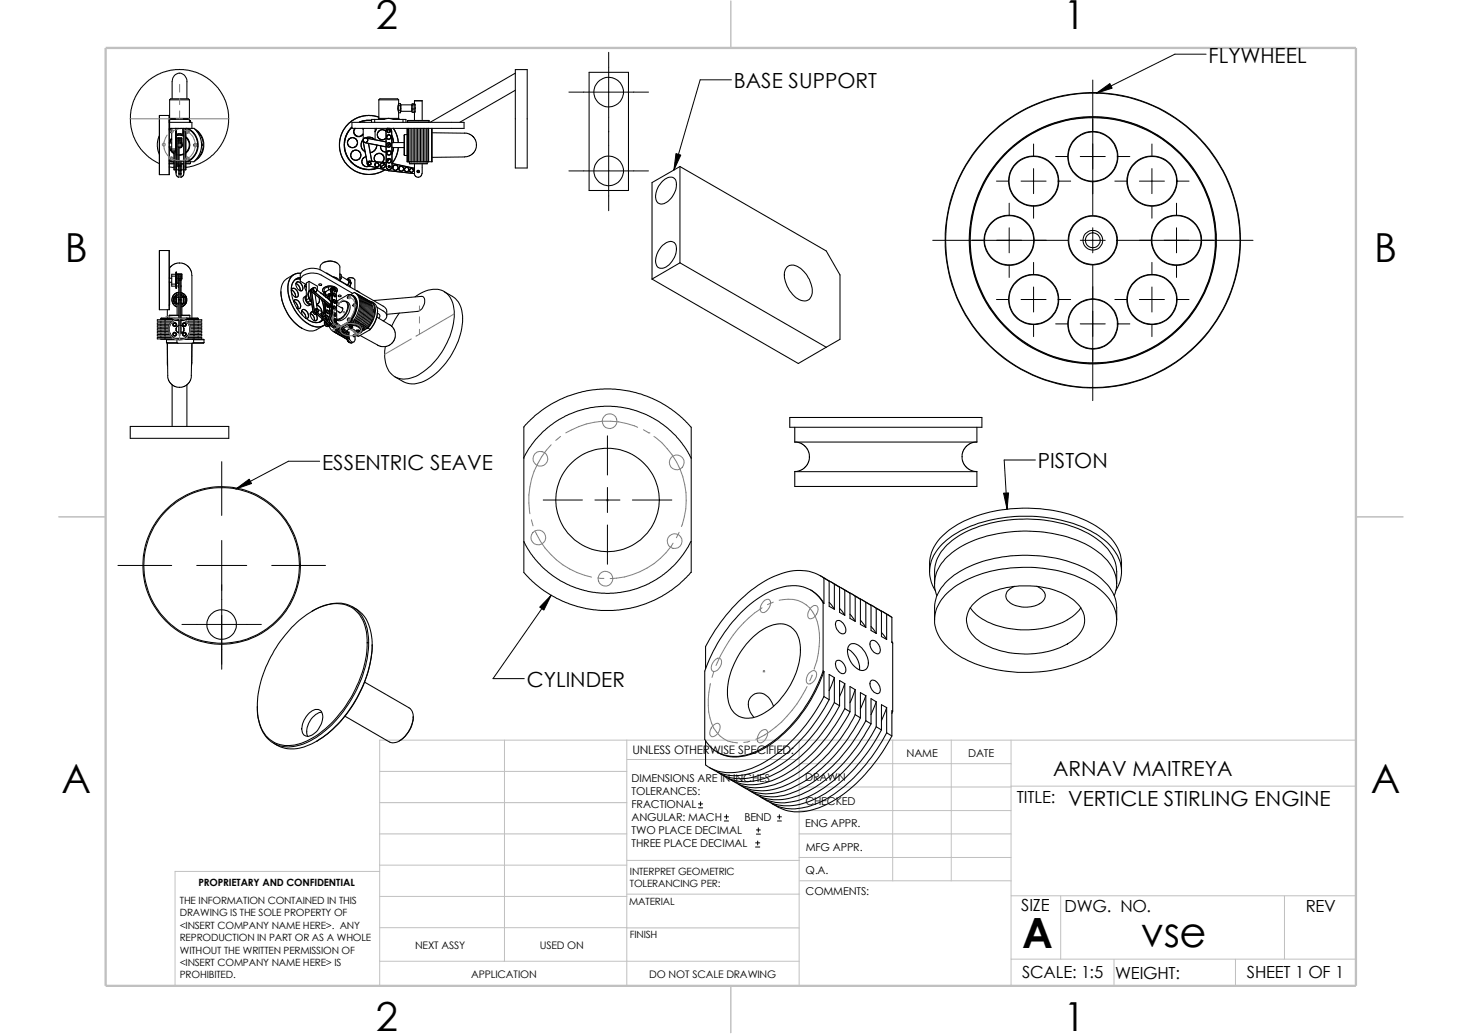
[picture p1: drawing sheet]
<svg xmlns="http://www.w3.org/2000/svg" width="297mm" height="210mm" viewBox="0 0 297 210" stroke-linecap="round" stroke-linejoin="round" font-family="sans-serif">
<defs><g id="words">
<g font-size="8.5">
<text x="207.6" y="192.5">A</text>
<text x="231.8" y="192.4">vse</text>
</g>
<g font-size="8.1">
<text x="76.4" y="5.9">2</text>
<text x="216.1" y="5.9">1</text>
<text x="13.2" y="53.2">B</text>
<text x="279.2" y="53.2">B</text>
<text x="12.5" y="161.1">A</text>
<text x="278.5" y="161.1">A</text>
<text x="76.4" y="209.4">2</text>
<text x="216.1" y="209.4">1</text>
</g>
<g font-size="4.2">
<text x="149.1" y="17.9">BASE SUPPORT</text>
<text x="245.5" y="12.7">FLYWHEEL</text>
<text x="65.4" y="95.4">ESSENTRIC SEAVE</text>
<text x="210.9" y="95.1">PISTON</text>
<text x="107" y="139.6">CYLINDER</text>
<text x="214" y="157.6">ARNAV MAITREYA</text>
<text x="217" y="163.8">VERTICLE STIRLING ENGINE</text>
</g>
<g font-size="3.4">
<text x="206.6" y="163.1">TITLE:</text>
<text x="207.5" y="185.1">SIZE</text>
<text x="216.3" y="185.2">DWG. NO.</text>
<text x="265.3" y="185.3">REV</text>
<text x="207.6" y="198.7">SCALE: 1:5</text>
<text x="226.5" y="198.8">WEIGHT:</text>
<text x="253.3" y="198.7">SHEET 1 OF 1</text>
</g>
<text font-size="2.4" x="128.5" y="153.2">UNLESS OTHERWISE SPECIFIED:</text>
<g font-size="2.2">
<text x="184.2" y="153.7">NAME</text>
<text x="196.7" y="153.8">DATE</text>
<text x="128.3" y="158.8">DIMENSIONS ARE IN INCHES</text>
<text x="128.3" y="161.5">TOLERANCES:</text>
<text x="163.6" y="158.5">DRAWN</text>
<text x="128.3" y="164.2">FRACTIONAL</text>
<text x="128.3" y="166.8">ANGULAR: MACH</text>
<text x="151.2" y="166.8">BEND</text>
<text x="163.6" y="163.4">CHECKED</text>
<text x="128.3" y="172.1">THREE PLACE DECIMAL</text>
<text x="128.3" y="169.5">TWO PLACE DECIMAL</text>
<text x="163.6" y="168">ENG APPR.</text>
<text x="163.7" y="172.8">MFG APPR.</text>
<text x="163.7" y="177.5">Q.A.</text>
<text x="163.7" y="181.7">COMMENTS:</text>
</g>
<g font-size="2.1">
<text x="84.3" y="192.8">NEXT ASSY</text>
<text x="109.6" y="192.7">USED ON</text>
<text x="95.7" y="198.6">APPLICATION</text>
<text x="131.9" y="198.7">DO NOT SCALE DRAWING</text>
</g>
<g font-size="2">
<text x="128" y="177.6">INTERPRET GEOMETRIC</text>
<text x="36.5" y="183.6">THE INFORMATION CONTAINED IN THIS</text>
<text x="40.3" y="180">PROPRIETARY AND CONFIDENTIAL</text>
<text x="127.8" y="183.7">MATERIAL</text>
<text x="128" y="180.2">TOLERANCING PER:</text>
<text x="36.5" y="186.1">DRAWING IS THE SOLE PROPERTY OF</text>
<text x="36.5" y="188.6">&lt;INSERT COMPANY NAME HERE&gt;. ANY</text>
<text x="36.5" y="191.1">REPRODUCTION IN PART OR AS A WHOLE</text>
<text x="127.9" y="190.5">FINISH</text>
<text x="36.5" y="193.7">WITHOUT THE WRITTEN PERMISSION OF</text>
<text x="36.5" y="196.2">&lt;INSERT COMPANY NAME HERE&gt; IS</text>
<text x="36.5" y="198.7">PROHIBITED.</text>
</g>
</g></defs>
<g fill="none" stroke="#c0c0c0" stroke-width=".2">
<path d="M77.1 156.7h50.2M102.5 150.3v44.9M127.3 150.3v49.9M127.3 154.3h35M162.3 150.3v49.9M162.3 159.9h43.1M162.3 155.1h43.1M181.4 150.3v28.6M193.3 150.3v28.6M205.4 150.3v49.9M205.4 159.7h70.1M275.5 150.3h-198.4v49.9"/>
<path d="M77.1 175.7h50.2M77.1 169.4h50.2M77.1 163h50.2M77.1 177h-41.5v23.2M127.3 174.8h35.1M162.3 164.6h43.1M162.3 169.4h43.1M162.3 174.2h43.1M162.4 178.9h43M77.1 195.2h85.2M77.1 182.1h50.2M77.1 188.4h50.2"/>
<path d="M127.3 188.5h35M127.3 181.6h35.1M205.4 194.8h70.1M205.4 181.9h70.1M215.5 181.9v12.9M226.3 194.8v5.4M251 194.8v5.4M260.9 181.9v12.9"/>
</g>
<path d="M148.5 .2v9.5M11.9 105h9.6M275.5 105h9.5M148.5 200.2v9.6" fill="none" stroke="#c0c0c0" stroke-width=".21"/>
<path d="M21.5 9.7h254v190.5h-254z" fill="none" stroke="#c0c0c0" stroke-width=".47"/>
<g fill="none" stroke="#000" stroke-width=".21">
<path d="M104.7 14.1h2.4v20h-2.4zM104.7 14.9l-17.3 9.9M104.7 18.3l-11.3 6.5M119.7 14.7h8v24h-8zM32.4 23.5v11.9M32.4 35.4v.1M32.4 35.5h2M32.4 23.5h2M32.4 23.5v12M32.4 27.6l-.4 1.4v1.2l.3 1.1M34.4 23.5v11.9M34.4 24.5h.1"/>
<path d="M34.4 24.8h.1M34.4 33.1h.8M34.4 32.5l.6 .4M34.4 32.6l.4 .3M34.4 24.8h4.6v1.3M34.4 33.9l.9 .2M34.4 35.4v.1M34.4 26.1h.1M34.4 29h.5M34.4 32.9h.9M34.4 23.5v12M34.4 33.3h.9"/>
<path d="M34.5 24.3h4M34.5 20.3h4M34.5 26.1h4.5M34.5 24v.3M34.5 20.3l.2-.2h3.6l.2 .2M34.5 20.3v3.7M34.5 24.3v1.8M34.5 24h4M34.5 29.8l.2 .7 .6 .6M34.8 26.1l-.4 .2M34.8 28.1l-.4 .9M34.9 28.3l-.4 .7"/>
<path d="M34.9 29.8h-.5l.3 .8 .6 .6M34.9 26.1l-.5 .3M34.9 26.4l-.3 .2a.28 .28 0 0 0 0 .3 .28 .28 0 0 0 .3 .1M34.9 26.1v4.5h.8M34.9 30.3h.8M35 20.1v-3.5a1.52 1.52 0 0 1 1.5-1.7 1.52 1.52 0 0 1 1.5 1.7v3.5M35.2 33.1l.1 .1M35.2 32.9v.2M35.3 30.6l.1 3.9M35.4 30.6v3.9M35.4 34.5h.3M35.7 26.1v8.4"/>
<path d="M35.7 28.7h.1M35.7 26.1v.5M35.7 26.1h.1M35.8 26.1v1.1h1.4M35.8 34.7v.4M35.8 26.1v1.8M35.8 27.9v3.2M35.8 27.5l1.1-.2 .4 .2M35.8 27.6l.9-.1 .6 .2M35.8 35.1l.1 .6 .4 .3M35.8 34.8v.2M35.8 31.1v3.4"/>
<path d="M35.8 31.5h.1M35.8 34.5v.2M35.8 26.9h.1M35.8 26.3h.1M35.8 33.3h.1M35.8 34.1h.1M35.8 33.7h.1M35.8 34.5h-.1M35.8 31.1h.1M35.8 27.9h.1M35.8 31.3l.1 .1M35.8 32.9h.1"/>
<path d="M35.8 26.1v1.1M35.9 33.3v1.2zM35.9 30.4v.7M35.9 27.9v2.5M35.9 28.8h.1M35.9 28.2h.1M35.9 34.5h.4M35.9 33.3l.1 .4M35.9 29.2v.6M36 33.3v.4M36 33.7h.3M36.1 26.1h.7"/>
<path d="M36.2 26.1h.1M36.3 33.7v.8M36.3 28v5.7M36.4 29v-1v5.3M36.4 33.3v.4M36.4 33.7v1.6h.4M36.4 34.5h-.1M36.4 33.7h-.1M36.4 33.7h.4M36.4 34.7h.4M36.4 35.3v.7M36.7 33.3l.1 1.2"/>
<path d="M36.7 32.7v1M36.7 32.7h-.3v1M36.7 29v1h-.3M36.7 33.7v1.6M36.7 33.3h.6M36.7 34.5h.1M36.7 29h.2M36.7 32.9h.6M36.7 28v1zM36.7 29l.3 .3-.2 .6M36.8 34.5h.5M36.9 29l.2 .3-.1 .5-.3 .2h-.3"/>
<path d="M36.9 28v1M36.9 28h-.9l-.1 5.3M37.2 26.9h.1M37.2 26.3h.1M37.2 26.1v1.1zM37.3 34.5h.1M37.3 34.1h.1M37.3 33.7h.1M37.3 34.5v-1.2v1.2M37.3 35.1v.5l-.6 .4 .1-.7M37.3 34.7v.4M37.3 34.8v.2"/>
<path d="M37.3 34.5l.1-8.4v8.4M37.3 31.4l-1 .1M37.3 34.5v.2M37.3 31.2l-.9 .3M37.4 34.5h.3M37.7 26.1v8.4M37.8 26.1l-.1 8.4M37.8 33.1h.9M37.8 27.9l.4 .5 .2 .7-.1 1.1-.5 .8M37.8 27.8l.4 .5 .4 1-.2 .9-.6 .9M37.8 26.1h.1M37.9 26l.9 .6 .6 .5 .5 .9 .2 .9v1.3l-.4 1-.9 1.1-.9 .6"/>
<path d="M38.2 26.1l.8 .5 .7 .8 .4 1 .2 .7-.1 1-.3 1.1-.9 1.1-.8 .6M38.5 24v.3M38.5 24.5h.2M38.5 24.8h.2M38.5 20.3v3.7M38.5 24.3v.5M38.7 33.1l-.1 .2h-.8M38.7 24.8h-.1M38.7 24.5v.3M38.7 32.9v.2M39 26.1l.4-.1 .5 .5 .7 1.3 .3 1.2v1.2l-.6 1.5-.9 1.2h-1.6M39.6 26.2l1.2 1.1 .6 1.7v.9l-.3 1.1-.6 .9-.9 .8"/>
<path d="M39.9 26.5l.7 .7 .3 .6 .4 1.6-.3 1.5-.5 .8-.6 .7M41 29.2l.1 .3-.2 .2M46.4 24.1v1.6l-.4 1.4-.6 1.5-1.2 1.9-1.5 1.5-1.7 1-1.8 .7-1.4 .3M46.5 24.1l-.4-2.6-.8-2.1-.9-1.5-1.3-1.3-1.9-1.3-2.2-.9-2.6-.3-1.5 .1-1.6 .4-2.4 1.2-1 .8-1.3 1.3-1.1 1.8-.9 2.6-.1 2.7 .5 2.3 1.2 2.4 .7 .9 1.4 1.4 2 1.2M71 28.2l-.4 .6 .2 .8 .7 .4 .8-.2 .3-.7-.2-.8-.6-.4-.5 .1-.3 .2M71 28.2l.8-.2 .6 .3 .2 .9-.3 .6-.9 .2-.6-.4-.2-.8 .4-.6M71.5 25.8l-1.1 1.4-.5 1.6 .1 1.8 .6 1.4 1.2 1.4 1.6 .8 1.6 .3 1.8-.3M71.5 24.8h22.8v1.3h-22.8zM71.5 25.9l-1 1.2-.5 1.6 .1 1.9 .7 1.6 1.1 1.2 1.4 .8 2 .2 1.4-.3M71.6 30.7l-.4 .7 .3 .8 .6 .4 .8-.3 .4-.6-.2-.8-.7-.4h-.4l-.3 .2M72.1 26l-.3 .5v.5l.5 .6 .8 .2 .7-.5M72.2 26.1l-.3 .4v.5l.4 .6 .8 .1 .6-.5"/>
<path d="M73.6 26.1l.2 .1-.1-.1M73.7 30.4l.5 .4-.5-.4M73.7 28.4l-.3 .7v.8l.3 .5M73.7 32.1l.2-.1-.4 .6v.5l.2 .4 .6 .3 .7-.1-.6 .2-.7-.4-.2-.8zM73.7 28.6l.9 4.7M73.7 28.4l-.3 .8v.7l.3 .5M73.8 28.7l.8 4.5M73.8 26.1v2.2M73.9 32l.4-.2-.4 .2M74.2 29l4.2 .8M74.3 29l4.1 .8M74.3 28l1.1-.1 .7 .5-.9-.5-.9 .1"/>
<path d="M74.3 28l4.1 .8M74.5 28.1l3.9 .7M74.7 28.4l-.1 .3-.3 .3-.3-.1-.3-.3 .1-.4 .4-.2 .3 .1 .2 .3M74.8 29.1l.7 3.7-.6-3.7M75 33.7h.1M75 33.7l4 1M75.1 32.7l-.4 .2-.1 .2v.3l.4 .3M75.1 32.8l3.3 .3M75.1 32.8l3.3 .2M75.1 32.8h-.3l-.2 .4 .1 .3 .3 .2M75.4 33.4h-.1M75.5 24.5l-1-.1-1.5 .4"/>
<path d="M75.5 24.5h-1l-1.4 .3M75.5 32.5l.1 .3M75.5 24.4l-1.4 .1-1.1 .3M75.5 32.6v.1M76.1 24.3h-.6v.5M76.1 24.3v.5M76.1 33.4l.1 .3 .3 .2 .3-.1 .2-.2-.1-.4-.2-.2-.4 .1-.1 .3M76.2 26.1v2.3M76.2 31.5l-.2 .4v.5l.3 .5-.3-.7 .2-.6 .3-.2zM76.4 31.4l.3-.2 .5-.1 .7 .4 .2 .8-.4 .7M76.4 26.1l-.2 .7zM76.5 31.4l.8-.2 .5 .3 .2 .9-.4 .5"/>
<path d="M76.5 29.5l-.3 .9-.4 .4-.6 .2 .6-.2 .4-.4 .4-.9M76.6 33.1h.3M76.6 33.1h.2M77 20.3h4M77 24h2M77 20.3l.2-.2h3.6l.2 .2M77 20.3v3.7M77 24l-.2 .3M77 23.7l-2.1-.3-1.3 .2-1.2 .4-1 .6-1.1 1-.6 .9-.5 1.1-.2 1.2v1.2l.2 1.1 .5 1.2 .4 .7 1 1.1 .9 .6 1.1 .5 1.2 .2h1.2l1.4-.3 1.3-.6-1.8 .8-1.7 .1-2.1-.4-1.6-1-.8-.9-.5-.8-.6-1.6-.1-2 .4-1.6 1-1.6 1.1-1 .9-.5 1.1-.4 1.3-.1h1.1l1.1 .3M77 26.6l-.2 .2-.2 .5 .3 .8 .7 .3 .8-.3M77 26.5l.7-.2 .7 .4M77 26.6l.3-.2 .5-.1 .6 .3"/>
<path d="M77.1 26.6l-.4 .5 .1 .9 .6 .4h.5l.5-.3M77.2 33.5l.1 .5 .3 .2 .5-.2 .2-.3-.1-.3-.3-.3-.6 .2v.6l.4 .3 .4-.2 .2-.4-.3-.5h-.5l-.3 .5M77.3 33.9l.8-.6zM77.3 29.6l.2 .8 .5 .5h.4M77.4 29.6l-.1 .5 .2 .4 .5 .3 .4 .1M78.2 33.3l-.9 .6M78.4 26.6v7.3M78.4 26.6l.2-.4 .4-.2 .4 .2 .1 .4M78.4 26.6l.1 7.5 .2 .3 .4 .1 .4-.2 .2-.4-.2-7.3M78.6 26.1h.1M78.7 27.6l-.1 .2M78.7 27.6l-.1 .3"/>
<path d="M78.8 26l-.4 .3v.3M78.8 29.1v.7M79 34.7h.1M79 34.7l5.2 .6M79 30.6l-.3 .3 .3-.3M79 24l-.9 .3h-2M79 24l.9 .3h2M79 24h2M79 26.2l-.2 .1a.33 .33 0 0 0-.1 .5 .33 .33 0 0 0 .5 0 .33 .33 0 0 0-.2-.5M79 27.3l-.3 .1-.2 .4 .1 .3 .4 .2 .4-.2v-.5l-.4-.2 .3 .2 .1 .2-.2 .4h-.5l-.2-.4 .2-.3 .3-.1M79 29l.3 .2 .1 .3-.2 .3-.2 .1-.4-.2-.1-.3 .2-.3 .3-.1M79.1 29.2l.2 .5"/>
<path d="M79.1 29h-.4l-.2 .3 .1 .4 .3 .2 .3-.1 .3-.3-.1-.3-.3-.2M79.1 32.2l-.5 .2v.5l.4 .2 .4-.2 .1-.4-.3-.3-.1 .1 .3 .1 .1 .2-.2 .4-.3 .1-.4-.2 .1-.6 .3-.1-.3 .6M79.1 33.6a.22 .22 0 0 0-.3 .3 .22 .22 0 0 0 .3 .1 .22 .22 0 0 0 .1-.3h-.1M79.1 30.6h-.4l-.2 .4 .1 .3 .4 .2h.3l.2-.4-.1-.3-.3-.2M79.1 29.2l.2 .4M79.1 32.3l-.4 .6M79.1 32.3l-.4 .5M79.2 26.1l.2 .1 .1 .4M79.3 26.1h.1M79.4 29.5a.27 .27 0 0 0-.4-.2 .27 .27 0 0 0 0 .5 .27 .27 0 0 0 .4-.3M79.5 27.6l.4 1.4M79.6 27.5l.4 1.5-.4-1.5"/>
<path d="M79.6 29.9l2.5 .1M79.6 31.3l.4-1.3-.4 1.3M79.6 33.1l.9-1.3 .4-1.8-.3 1.5-.9 1.7 4.5 1-4.5-1M79.8 34v.4l.4 .2 .4-.1 .3-.3-.1-.5-.4-.2-.4 .1-.2 .4 .3-.4h.5l.3 .4-.2 .5h-.6l-.3-.2v-.3M79.9 26l.7 1.3 .3 1.7M79.9 30l-.3 1.2M79.9 26.1l.6 1 .4 1.8M80.9 21.3h.1M81 24l.2 .3M81 20.3v3.7M81 22.4h.4M81 21.5h.4"/>
<path d="M81 21h.4v1.9h-.4M81 21.2h.1M81 21.2a1.84 1.84 0 0 0 0 1.5v-.1M81 34.2l.2-.3 .4-.1 .3 .2 .1 .4-.2 .3-.4 .1-.3-.3v-.3M81.4 21.4h.1M81.4 22.5h.1M81.4 21.3h2.3v1.3h-2.3zM81.9 24.3h.6v.5M81.9 24.3v.5M82.1 29h-2.5M82.1 34.4l.1 .3 .3 .2 .4-.1 .2-.3-.1-.3-.3-.2h-.4l-.1 .4 .1-.3 .5-.1 .3 .4-.2 .4h-.5l-.2-.4M82.2 27.3v4.3"/>
<path d="M82.2 27.3h.5M82.2 31.6h.5M82.7 26.1v6.8h1.2M82.8 24.5h4.4M82.8 24.8h.1M82.8 24.5v.3M82.8 24.8h4.4M82.8 26.1v6.8M82.9 26.1v6.8M83 26.1v6.8M83.2 33.1h3.6M83.2 32.9v.4h3.6v-.4"/>
<path d="M83.2 34.5v.3l.3 .2h.3l.2-.3-.1-.3-.2-.2h-.3l-.2 .4 .2 .4h.4l.2-.3-.2-.5h-.4l-.2 .4M83.3 26.1v6.8M83.7 26.1v6.8M83.7 21.4h.1M83.7 22.5h.1M83.7 21.3h.4M83.7 21.1h.4v1.7h-.4zM83.7 22.1h.4M83.9 26.1v6.8M83.9 32.9h.3M84.1 21.3h.2M84.1 22.6h.2"/>
<path d="M84.2 20.5v.7h.1l-.1 3.3M84.2 20.5h1.6M84.2 34h.1M84.2 33.3v2M84.2 35.3l.3 .6 .5 .1 .5-.2 .2-.5M84.2 26.1v6.8M84.2 32.9h.3M84.3 21.8v.3M84.5 26.1v6.8M84.5 32.9h.3M84.8 32.9h.3M84.8 26.1v6.8"/>
<path d="M85.1 35a.24 .24 0 0 0-.1-.4 .24 .24 0 0 0-.3 .3 .24 .24 0 0 0 .3 .2M85.1 32.9h.3M85.1 26.1v6.8M85.4 26.1v6.8M85.4 32.9h.3M85.7 32.9h.3M85.7 26.1v6.8M85.8 34h.1M85.8 20.5v4M85.8 33.3v2M86 26.1v6.8M86.3 26.1v6.8"/>
<path d="M86.6 26.1v6.8M87 26.1v6.8M87.1 26.1v6.8M87.2 24.8h-.1M87.2 24.5v.3M87.7 26.1v6.8M87.8 27l6.6 .1M87.8 26.1v6.8h-1.8M94.4 27l1.4 .4 .8 1 .2 .6v.9l-.4 .9-.5 .5-.5 .4-1 .2-6.6 .1M134.5 37a1.82 1.82 0 0 1 2.6-.6 3.9 3.9 0 0 1-1.7 4.7 1.33 1.33 0 0 1-1.6 .2 1.33 1.33 0 0 1-.6-1.5 4.8 4.8 0 0 1 1.3-2.8zM138.1 33.8l-5.6 3.3v19.6M138.1 33.8v19.6"/>
<path d="M138.1 33.8l29.8 17.2 2.7 4.8v13.1l-2.7 1.6M32.4 50.9v12M32.4 50.9h2M34.4 50.9v12M34.4 57.3h.5M34.4 56.5h.5M34.5 56.5v-2.1l1.1-.8 .8-.2 1 .2 .7 .4 .6 .7 .3 1.2v8.7M34.5 57.3l-.1 4.7M34.9 57.7h.8M34.9 56.1h.8M34.9 55.7h.8v2.4h-.8zM35.8 55.3v3.2"/>
<path d="M35.8 55.3l-.1 3.2h.2M35.8 55.3h.1M35.9 55.3v3.2zM35.9 56.5h.1M35.9 55.9h.1M35.9 55.3h.1M35.9 55.7h.1M36 55.7l-.1 1.8h.5M36 55.7h.9M36 55.7h-.1M36.4 59.9l-.5 .1-.3 .3M36.4 56.1v-.4v.9"/>
<path d="M36.4 56.6v.4M36.4 56.9v10.5h.4M36.4 56.6v.3M36.4 59.4l-.8 .2-.5 .5-.2 .7 .3 1 .7 .5M36.4 59.7l-.6 .2-.4 .4M36.4 57.8a.29 .29 0 0 0-.2 .3 .29 .29 0 0 0 .1 .3M36.4 56.6h.4M36.4 56.9h.4M36.4 55.7l-.1 1.8M36.7 59.7l.6 .3 .2 .3M36.7 59.4l.8 .5 .4 .7-.1 1-.8 .7M36.7 59.9l.6 .6"/>
<path d="M36.7 56.2v-.5v11.7M36.7 58v.3M36.7 56.7h.2M36.9 55.7v1M57.1 59.3h.1M57.1 59.3a9.5 9.5 0 0 0 4.2 7.4M59.2 59.1a.53 .53 0 0 1 .5-.6 .53 .53 0 0 1 .5 .5 .76 .76 0 0 1 .4 .7 .76 .76 0 0 1-.5 .7l-.2-.1M59.2 58.9a1.44 1.44 0 0 1 .8 1.5M59.3 56.1l.9-.5a2.75 2.75 0 0 0-1.7 3.1 9.2 9.2 0 0 0 5 7.5 2.69 2.69 0 0 0 2.5-.2 3.1 3.1 0 0 1-3.8-.4 9.1 9.1 0 0 1-3.6-8.2zM59.4 59l.5 .6 .2 .6M59.4 58.6a1.15 1.15 0 0 1 1 1.7 1.17 1.17 0 0 1-1-1.7zM59.7 55.8l-1.4 .8a3.4 3.4 0 0 0-1.1 3.9 8.7 8.7 0 0 0 5.2 6.6h1.5l1.8-.9"/>
<path d="M60.1 57.6a1.39 1.39 0 0 1 .9 1.5M60.1 57.7a.47 .47 0 0 1 .4-.5 .47 .47 0 0 1 .5 .3 .94 .94 0 0 1 .2 1.6l-.4-.1M60.2 56.7l-.2 .1M60.2 56.7l-.3 .1M60.2 57.4a.66 .66 0 0 1 .7-.1 .66 .66 0 0 1 .4 .5 .79 .79 0 0 1-.1 1.3 1.34 1.34 0 0 1-1-1.7zM60.3 57.7l.4 .3 .3 .9M60.5 56.5a2.45 2.45 0 0 0-1.3 2.9 7.5 7.5 0 0 0 4.6 6.1l1.2-.1 .7-.5M60.5 56.5l.5-.1zM60.5 56.5a2.35 2.35 0 0 0-1.3 2.4M61 56.6l-.8 .1M61 56.7h-.8M61 56.9v-1a2.04 2.04 0 0 1 2.2-1.4l1.1 .1 1 .3 12.6 7.3 .6 .7 .1 1.3"/>
<path d="M61.1 55.5l-.9 .1M61.1 55.5l-1 .1M61.9 58.1l.3 .2zM61.9 58l.3 .3-.1-.2M62.1 57.7a.96 .96 0 0 0 .1 1.4M62.1 57.7l-.2 .5M62.2 57.8l-1.2-.7a1.75 1.75 0 0 1 1.9-1.6h1.4l1 .4 6.4 3.7M62.6 59.7l.2 1M62.8 57.1l1.7 1v.9M62.8 57.1v2M62.8 57.1l-.6 .4v3.4M62.9 59a1.18 1.18 0 0 0-.1 1.7"/>
<path d="M63 59v.1M63 59.1l.6 4.2M63.2 58.9l.2 .4 3.6 2.9M63.2 58.9l.7 4.3 .3 .4M63.2 58.8v.1M63.6 58.5l-.1 .2 .3 .6 3.5 2.8M63.6 58.5a.54 .54 0 0 0 .1 .6 .54 .54 0 0 0 .6 .2M63.6 58.5l-.5 .3-.1 .3M63.8 58.4l-.2 .1M63.8 58.4a.47 .47 0 0 1 .5 .3 .47 .47 0 0 1-.1 .5 .53 .53 0 0 1-.4-.8zM63.9 59.3l3.4 2.7M64 58.5l-.1-.1a.49 .49 0 0 0-.2 .6 .49 .49 0 0 0 .6 .3v-.3"/>
<path d="M64 59.8l.4 2.9M64.3 58.8l3 2.4M64.8 57.7a.28 .28 0 0 1 .3-.1 .28 .28 0 0 1 .2 .4h-.5zM65 54.8a1.51 1.51 0 0 1 1.8-1.7 1.9 1.9 0 0 1 2.2 1.1v2.8l.3-.4M65.1 59.4l.7 .5M65.2 59.5v.1M65.3 59.6h.1M65.6 53.4a2.81 2.81 0 0 1 2.9 0M66.1 59.5l.2 .4 .3 .3M66.1 59.4v.9M66.2 59.2l-.1 .2v.8M66.2 59.2l-.3 .3-.1 .6"/>
<path d="M66.3 59.2a.69 .69 0 0 0 .5 1l.5-.2M66.3 55.5h.1M66.4 55.5l1.4 .8 .7 .2M66.4 55.5v.1M66.6 59.8l.5 .3M66.7 59.8l.1 .1M66.7 58.3v.6M67.1 58.7l.2-.1-.2 .3 .2 .5-.2-.3zM67.2 59.7h-.4l-.1 .1 .2 .2 .3-.1M67.2 59.7l-.4 .1 .2 .2 .3-.1M67.2 59.7l.1 .1M67.2 58.6l-.9 .6"/>
<path d="M67.2 59.9h.1M67.3 59.7l-.3-.1-.4 .2 .1 .2 .4 .1M67.3 58.8h.1M67.3 59.9l-.2 .2M67.3 58.8v6M67.3 58.3v.3M67.5 58.7v5.9a.56 .56 0 0 0 .3 .6 .56 .56 0 0 0 .6 0v-.1M67.5 58.7a.37 .37 0 0 1 .4-.3 .37 .37 0 0 1 .3 .4l.2 6.3M67.5 58.7l.1 5.9a.5 .5 0 0 0 .2 .6 .5 .5 0 0 0 .6 0v-.1M67.6 58.4l-.3 .4M67.6 59.7a.35 .35 0 0 1 .5 .1 .35 .35 0 0 1-.1 .5l-.1-.1M67.6 59.7l.4 .5"/>
<path d="M67.7 59.7l.3 .5M67.7 58.8v-.1a.27 .27 0 0 1 .4 .1 .27 .27 0 0 1-.2 .4M67.7 56.2l.8 .3M67.7 59.7l-.1 .1M67.7 59.7h.1M67.7 58.7a.31 .31 0 0 1 .3 .1 .31 .31 0 0 1 0 .4l.1-.1M67.7 59.6a.39 .39 0 0 1 .5 .2 .39 .39 0 0 1-.2 .5l-.3-.4zM67.7 58.4a1.42 1.42 0 0 0-1.9 .5l.2 .4M67.7 58.6a.33 .33 0 0 1 .4 .2 .33 .33 0 0 1-.1 .4l-.3-.2zM67.7 58.7h.2M67.8 58.4h-.2l-.1 .3M67.9 58.4v.1"/>
<path d="M68.3 59.4a.75 .75 0 0 0 .1-.8 .75 .75 0 0 0-.7-.4 1.83 1.83 0 0 0-2.2 .6l.1 .4 .3 .3M69 55.7h.1M69 55.7l.1 .7M69 55.7l.3 .1v.8M69.1 56.4l-.1 .1M69.1 56.4l.2 .2M69.3 56.1l1.4 .8a.65 .65 0 0 1-.2 1l-2-1.4M70.5 56.8a.95 .95 0 0 1 1.6 .1v1.9M70.7 56.6a1.02 1.02 0 0 1 1.1 0M70.7 59.9a1.53 1.53 0 0 1 1.7 1.8 5.6 5.6 0 0 1-1.5 3.7M70.7 59.9l-2.1 1.1-.2 .3M70.7 59.9a1.62 1.62 0 0 1 1.6 2 5.8 5.8 0 0 1-1.6 3.5"/>
<path d="M70.8 56.7l.3 .2 .2 .6M70.8 56.7l-.3 .1M70.8 56.7l.2 .6M71 57.3l.3 .2M71 57.3l-.3 .7M71.1 56.9l.1 .1M71.2 58l-.1 .3M71.2 57.2l.1 .3M71.2 59.9l.8-.5a2.68 2.68 0 0 1 .9 3.3l-.4 1.4-.5 .8M71.3 57.5l-.3 .7M71.6 60a2.14 2.14 0 0 1 .8 2.6l-.4 1.2-1 1.6M72.1 59.5a2.43 2.43 0 0 1 1.1 2.8l-.3 1.4-.7 1.4"/>
<path d="M72.4 59.1l.4 .1M72.5 59.1l.6 .3M72.5 59.7a2.72 2.72 0 0 1 .9 3.2l-.3 .9-.7 1.4M72.6 59.7a2.43 2.43 0 0 1 1.1 2.9l-.4 1.4-.7 1.3M72.8 59.2h.1M72.9 59.9a2.97 2.97 0 0 1 .8 3.7l-.9 1.8M73 60a2.55 2.55 0 0 1 1 3.2l-.3 1-.7 1.4M90.2 59.2l1.7 1a4.9 4.9 0 0 1 2.1 4.6 15.5 15.5 0 0 1-7.9 12.6 4.6 4.6 0 0 1-4.2 .1l-1.7-1M132.5 56.7l29.7 17.1 5.7-3.3M134.5 50a2.02 2.02 0 0 1 2.5-.7 3.2 3.2 0 0 1-.5 3.8 2.3 2.3 0 0 1-2.8 1.2 3.3 3.3 0 0 1 .5-4.1zM138.1 53.4l-5.6 3.3M138.1 53.4l29.8 17.1"/>
<path d="M159.9 54.2a2.21 2.21 0 0 1 3 .5 6 6 0 0 1 2 5.3 1.69 1.69 0 0 1-2.8 .7 5.8 5.8 0 0 1-2.6-5.7zM32.4 62.9h2M32.7 68.8l2.1 .1M32.7 64.8l.1 .1M32.7 64.7v.1M32.7 65.2v.4M32.7 65.9v.3M32.7 66.5v.3M32.7 67.1v.3M32.7 67.6v.3M32.7 68.2v.3M32.7 64.8h2.1"/>
<path d="M32.7 64.7h2.1M33.5 68.5h-1.5v.3h1.5M33.5 67.9h-1.5v.3h1.5M33.5 67.4h-1.5v.2h1.5M33.5 66.8h-1.5v.3h1.5M33.5 66.2h-1.5v.3h1.5M33.5 65.6h-1.5v.3h1.5M33.5 66.8h.8M33.5 65.2h1.3v.3M33.5 68.8l1.3 .1M33.5 64.9v.3M33.5 65.6v.3"/>
<path d="M33.5 66.2v.3M33.5 66.8v.3M33.5 67.4v.2M33.5 67.9v.3M33.5 68.5v.3M33.5 65.6h1.3M33.5 65.9h1M33.5 66.2h.9M33.5 66.5h.8M33.5 67.1h.8M33.5 67.4h.8M33.5 67.6h.9"/>
<path d="M33.5 67.9h1M33.5 68.2h1.3M33.5 64.9h-1.5v.3h1.5M33.8 69.6l.2 .1h2.2M33.8 69v.6M33.8 69.6h2.1M33.8 69h2.1M34 68.9l-.2 .1M34 69.7l.1 7 .4 .9 1 .9 1 .2 .6-.1 .7-.3 .6-.5 .3-.5 .2-1M34 69.8v4.5M34 62.9v1.7M34.4 64.1v.5"/>
<path d="M34.4 64.1h2M34.8 64.9h-2.1M34.8 64.9h1.6M34.8 64.8l.2 .1M34.8 64.7v.1M34.8 64.9h-1.3M34.8 68.3v.2h-1.3M34.8 68.9h4.3M35 78.2v8.4M35 64.6l-2.3 .1M35 64.6l-.2 .1M35 64.6h1.4"/>
<path d="M35.2 65.1l-.6 .5-.4 1 .1 .8 .3 .7 .6 .6h2.5M35.2 65.1h1.2M35.3 61.2v.1M35.3 61.2h.1M35.3 60.6v.6M35.3 60.5v.7M35.3 60.4l.1 1.2M35.4 60.4v1.2M35.4 65.1l-.8 .7-.2 .8v.8l.3 .6 .7 .7M35.4 61.6h.3M35.4 60.4h-.1M35.4 60.3v.1"/>
<path d="M35.5 61.6l.5 .4M35.7 61.6l.3 .2M35.7 60.4h.1M35.7 60.3v.1M35.7 60.4v1.2M35.8 60.4l-.1 1.2M35.8 60.4l.1 .4M35.8 67.1h.1M35.8 66.7h.1M35.8 66.7v.4M35.8 61.2h.1M35.8 60.6h.1"/>
<path d="M35.8 61.2v.3M35.8 61.5h.1M35.8 60.3v.5M35.9 61.2l-.1 .3M35.9 60.4v1.2M35.9 60.4h.4M35.9 61.6h.4M35.9 69v.6M35.9 69.6l.3 .1M36 61.6v2.4M36.2 68.9l-.3 .1M36.2 69.7h2.9"/>
<path d="M36.3 61.6l.1 .2M36.3 60.4v1.2M36.3 60.4h.1M36.4 67.6l-.3-.1-.3-.4v-.6l.4-.4h.2v1.6h.3M36.4 60.3l-1.1 .1M36.4 61.6h-.1M36.4 60.9h.4M36.4 64l-2 .1M36.7 64.1h1.9M36.7 65.1h1.1l.4 .5 .4 .7 .1 .6-.2 .7-.2 .5-.6 .6M36.7 60.3h.5M36.7 61.6h.1"/>
<path d="M36.7 64.9h1.5M36.7 64.6h1.2M36.7 66.1v1.6M36.7 66.1l.5 .2 .2 .4-.1 .6-.6 .4M36.7 64l1.9 .1M36.8 60.4h.5M36.8 61.6h.5M36.8 60.4h-.1M36.8 60.4v1.2M37 61.6v2.4M37.2 60.3v.1M37.2 61.6l-.2 .2"/>
<path d="M37.3 61.2h.1M37.3 60.6h.1M37.3 60.4h.1M37.3 60.8h.1M37.3 60.4v.6M37.3 61v.6M37.3 61.4v.1M37.3 66.7h.1M37.3 67.1h.1M37.3 66.7v.4M37.3 60.4l.1 1.2M37.3 60.4h.5"/>
<path d="M37.4 60.4v1.2M37.4 61.6h.3M37.4 60.4h-.1M37.4 60.3v.1M37.4 61.6l-.4 .4M37.5 65.1l.7 .6 .4 .8-.1 1.1-.4 .6-.6 .5M37.7 60.4v1.2M37.7 60.4h.1M37.7 60.3v.1M37.8 60.4l-.1 1.2M37.9 64.6l.3 .1M37.9 64.6l2.4 .1"/>
<path d="M38 78.2v8.4M38.2 64.7h2.1M38.2 64.8l-.3 .1M38.2 64.7v.1M38.2 64.9h1.2M38.2 68.3v.2h1.2M38.2 64.8h2.1M38.2 64.9h2.1M38.2 65.6h1.2M38.2 68.2h1.2M38.4 65.9h1M38.4 67.9h1"/>
<path d="M38.5 66.2h.9M38.5 67.6h.9M38.6 64.1v.5M38.6 66.5h.8M38.6 67.4h.8M38.7 66.8h.7M38.7 67.1h.7M39 69.8l-.1 4.5M39 69.7l-.1 6.6M39.1 68.9l.2 .1M39.1 68.9l2.3 .1M39.3 69.6h2.1"/>
<path d="M39.3 69h2.1M39.3 69v.6M39.3 69.6l-.2 .1M39.4 68.5h1.6v.3h-1.6M39.4 67.9h1.6v.3h-1.6M39.4 67.4h1.6v.2h-1.6M39.4 66.8h1.6v.3h-1.6M39.4 66.2h1.6v.3h-1.6M39.4 65.6h1.6v.3h-1.6M39.4 64.9h1.6v.3h-1.6M39.4 65.2h-1.2v.3M39.4 68.8l-1.2 .1"/>
<path d="M39.4 64.9v.3M39.4 65.6v.3M39.4 66.2v.3M39.4 66.8v.3M39.4 67.4v.2M39.4 67.9v.3M39.4 68.5v.3M40.3 64.8l-.1 .1M40.3 64.7v.1M40.3 65.2v.4M40.3 65.9v.3M40.3 66.5v.3"/>
<path d="M40.3 67.1v.3M40.3 67.6v.3M40.3 68.2v.3M40.3 68.8v.1M41.4 69.6l-.1 .1h-2.2M41.4 69v.6M59.7 61.2a1.55 1.55 0 0 1 .8 1.5M59.8 60.9h.1l-.3 .4zM59.8 61.3l.6 .6 .1 .6M59.9 60.9a1.24 1.24 0 0 1 1 1.8l-.5-.1M59.9 60.9a1.19 1.19 0 0 1 1 1.8l-.6-.1M61.3 63.2a1.38 1.38 0 0 1 .8 1.4"/>
<path d="M61.4 63.2l.6 .7 .1 .6M61.6 62.9a1.17 1.17 0 0 1 .9 1.7l-.4 .1a.5 .5 0 0 0 .6-.3 .5 .5 0 0 0-.1-.5 1.27 1.27 0 0 0-1-1zM61.6 62.9l-.3 .5M61.6 62.9a.85 .85 0 0 0-.1 1.2M62.2 60.1a.98 .98 0 0 0-.6 .9 .98 .98 0 0 0 .6 .9l.5 .2 .5-.3M62.2 60.1a1.14 1.14 0 0 0 1 1.7M62.2 60.9l.3 .5M62.2 60.1a1.19 1.19 0 0 0 1 1.7M62.5 61.4l.9 .5M62.8 60.7l.5 .7zM62.8 60.6l-.6 .3M63 61.1l-.5 .3"/>
<path d="M63 63.7a1.39 1.39 0 0 1 .9 1.5M63.2 63.8l.6 .5 .1 .7M63.3 61.2a1.68 1.68 0 0 1-.3-2.2 1.4 1.4 0 0 0 0 1.9l.3 .4M63.6 63.3l.3 .5M63.6 63.3a.62 .62 0 0 0-.6 .5 .62 .62 0 0 0 .2 .7 .77 .77 0 0 0 1.1 .5l.2-.4-.3-.8M63.6 63.3l.2 .5 .4 .1M63.6 63.4h-.4l-.2 .4M63.9 63.1l.2 .5M63.9 63.8h.1M64.1 63.6l2.8 2.4M64.1 63.6h.1M64.2 63.9a.71 .71 0 0 1 .3 .7 .71 .71 0 0 1-.5 .6l-.2-.1"/>
<path d="M64.2 62.7l-.3 .3 .2 .6M64.3 62.9a.24 .24 0 0 1 .3 .1 .24 .24 0 0 1-.1 .4M64.3 63.1l.1 .2zM64.3 62.9v.1M64.3 63.1l.1 .2M64.3 63.8l-.1 .1M64.3 63.5l2.9 2.4M64.3 63.5l-.2 .1M64.3 62.8a.33 .33 0 0 1 .4 .2 .33 .33 0 0 1-.1 .4l-.3-.2zM64.4 63.4l2.8 2.4M64.4 63.4l-.1 .1M64.5 62.7h-.2l-.2 .1 .2 .7"/>
<path d="M64.5 62.7h.1M64.5 62.7l2.7 1.9M64.5 62.7h-.2l-.1 .2 .2 .5M64.6 61.7l-.3 .1M64.8 60.5a.89 .89 0 0 1-.5 1.3M64.9 60.7v.6M64.9 61l-.2 .6-.4 .2M65.2 63.7l.1-.1a.42 .42 0 0 1 .4 .2 .42 .42 0 0 1 0 .5h-.2M65.2 63.7l.4 .6M65.3 63.6a.43 .43 0 0 1 .5 .2 .43 .43 0 0 1-.1 .5l-.4-.3zM65.3 63.8h-.1M65.3 60.8l.5 1.9v.9"/>
<path d="M65.4 60.9l.4 1.8v.9M65.4 63.3a1.36 1.36 0 0 0-1.1-1.3 1.37 1.37 0 0 1 1.1 1.3M65.5 64.8l-.5 .6zM65.7 64.9a2.2 2.2 0 0 1-3 .1M65.9 61.3v2.4M65.9 65.1v.6l.4 .6M65.9 65.6a.62 .62 0 0 0 .3 .6 .62 .62 0 0 0 .6 0l.8 1 .2 .2 .6-.4M66 64.3v-.1a.52 .52 0 0 1 .6 .2 .52 .52 0 0 1-.1 .6h-.1M66 64.3l.4 .3 .1 .4M66 64.1a.57 .57 0 0 1 .7 .3 .57 .57 0 0 1-.1 .7 .75 .75 0 0 1-.6-1zM66.1 64.3l.4 .7-.2-.5M66.1 61.5v2.3"/>
<path d="M66.1 65.3a.69 .69 0 0 0 .8 .9M66.1 64.3v.4M66.2 65.4a.73 .73 0 0 0 .6 .8M66.2 61.5v2.3M66.2 64.3v.5M66.3 60.4h.2zM66.3 63.2a.36 .36 0 0 1 .4 0 .36 .36 0 0 1 .1 .4l-.3 .1M66.3 63.2l.3 .5-.3-.5M66.3 61.8l.2 .3v.3h.2l.1-.2M66.3 63.2v.1M66.3 63a.44 .44 0 0 1 .5 .2 .44 .44 0 0 1-.1 .6l-.4-.4zM66.3 61.6a.44 .44 0 0 0 0 .6 .44 .44 0 0 0 .5 .1v-.1"/>
<path d="M66.3 61.8l.3 .6M66.4 61.7l-.1 .1M66.5 61.8l.2 .3M66.5 60.4l.3 .5M66.5 60.4l.3 .4M66.6 62.1l.7 .3-.6-.3M66.7 62v.1M66.9 65v.3l.4 .4M66.9 62.3l.1 2.1M66.9 60.2v.8M66.9 66h.1M66.9 66l4.1 2.9"/>
<path d="M66.9 60.9l.4 .2M67 62.2l-3.5-2.8-.2-.4v-.4l-.1 .3 .6 4.3 .5 .5M67 62.2l.3 .1M67 62.2h.1M67 61.9l.1 .1M67 61.9h.1M67.1 66.1a.63 .63 0 0 1-.8-.7l.1 .5 .3 .2M67.1 61.2a.46 .46 0 0 1-.1 .7M67.1 61.2l.2 .1M67.2 65.8l3.7 2.7M67.2 65.8v.1M67.2 65.9l-.3 .1"/>
<path d="M67.2 65.9l3.7 2.6M67.3 65.7h.1M67.3 64.6a.68 .68 0 0 0 .6 .9M67.3 64.8a.7 .7 0 0 0 .7 .7M67.3 64.6l-.3 .1a.68 .68 0 0 0 .3 1M67.3 64.8l.4 .7M67.3 64.3l-.1 .3M67.3 63.2l-.2 1.2M67.3 62.7l-.3 1M67.3 64.8h.1M67.3 64.6a.66 .66 0 0 0 0 .7 .66 .66 0 0 0 .7 .2M67.6 62.4v-.1a.34 .34 0 0 1 .5 .1 .34 .34 0 0 1-.1 .5h-.1"/>
<path d="M67.6 62.3l.3 .3 .1 .3M67.6 61a.36 .36 0 0 1 .6 .1 .36 .36 0 0 1-.1 .5h-.2M67.6 61l.4 .4v.2M67.6 67.3l.4 .2M67.7 62.4l.3 .5M67.7 60.9a.43 .43 0 0 1 .5 .2 .43 .43 0 0 1-.1 .5l-.4-.3zM67.7 62.2a.46 .46 0 0 1 .5 .2 .46 .46 0 0 1-.1 .5l-.4-.3zM67.7 63.5a.45 .45 0 0 1 .5 .2 .45 .45 0 0 1-.1 .6l-.3-.2zM67.7 63.5a.4 .4 0 0 1 .4 .3 .4 .4 0 0 1 0 .4l-.4-.5zM67.7 63.7l.3 .5M67.7 61l.3 .6-.2-.2M67.7 63.7h.1"/>
<path d="M67.8 62.4l-.1 .1M67.8 64.7l.1-.1a.22 .22 0 0 1 .3 .2 .22 .22 0 0 1-.2 .3zM67.8 65.7l.4 .3 .1 .4M67.8 63.8v.3M67.8 62.8l.2 .1M67.8 65.7h.1M67.9 67.4l.1 .1M67.9 64.7l-.1 .1M67.9 65.7l.4 .6M67.9 65.6l-.3 .2-.3-.1M68 65h.1M68 64.7h.1"/>
<path d="M68 64.7l-.2 .1 .1 .1h.3M68.1 67.5l.4 .2M68.1 65.5a.5 .5 0 0 1 .4 .4 .5 .5 0 0 1-.2 .5h-.1M68.1 65.5a.61 .61 0 0 1 .3 .9l-.4-.1-.2-.6M68.2 65.4l2.7 2.2M68.3 65.4l-.3 .1M68.3 67.6l.2 .1M68.4 61.6l.2-.3a.3 .3 0 0 1 .1 .4 .3 .3 0 0 1-.3 .2l1.2 .9M68.4 63.1l.7 .4h.2M68.5 62a1.19 1.19 0 0 1 2.1-.3 2.65 2.65 0 0 1-2.2 3.1M68.5 67.8l.4 .2M68.5 61.9h.1"/>
<path d="M68.6 67.2l-.6 .3M68.7 66.3a.45 .45 0 0 1 .6 .1 .45 .45 0 0 1 0 .6h-.3M68.7 66.3v.1M68.7 66.2a.52 .52 0 0 1 .6 .2 .52 .52 0 0 1-.1 .7 .68 .68 0 0 1-.5-.9zM68.7 66.3l.3 .4 .1 .3M68.7 67.9l.2 .1M68.7 60a.28 .28 0 0 1 .4-.1 .28 .28 0 0 1 .1 .3h-.4zM68.7 61.5l-.2 .4M68.7 67.3l-.5 .3-.3-.2M68.8 66.8l.2-.2zM68.9 66.5h-.2M68.9 68l.4 .2"/>
<path d="M69 67.4l-.5 .3M69.1 66.8v.2M69.1 67h.1M69.1 67.6l-.4 .3-.3-.2M69.1 68.1l.2 .1M69.2 67.6l.6 .6-.3 .1-.2-.1M69.2 61.3a1.01 1.01 0 0 1 1.3 0 1.01 1.01 0 0 1 .2 1.3 2.64 2.64 0 0 1-2.2 2.3h-.1M69.3 62.5v-.1a.55 .55 0 0 1 .4 .6 .55 .55 0 0 1-.5 .5h-.2l-.2-.2M69.3 67.7l.9 .6M69.3 67.7l-.4 .3M69.3 68.2l.4 .3M69.4 67.9l-.3 .2-.3-.2"/>
<path d="M69.5 67l.3 .2v.4M69.5 67l.3 .5M69.5 67.2l.1-.1v.2l.2 .1M69.5 67h.1M69.5 67v-.1a.41 .41 0 0 1 .5 .2 .41 .41 0 0 1-.1 .5l-.1-.1M69.5 66.8a.45 .45 0 0 1 .5 .3 .45 .45 0 0 1-.1 .5l-.3-.2zM69.6 68.4l.1 .1M69.6 68l-.3 .2M69.7 68.5l.2 .1M69.7 67.5h.1M69.8 68.5l.3 .2M69.9 68.6l.2 .1"/>
<path d="M70.1 68.3l-.4 .2M70.1 68.7l.3 .1M70.2 68.7l.3 .2-.1-.1M70.2 67.5l.1-.1a.34 .34 0 0 1 .4 .2 .34 .34 0 0 1-.2 .5v-.1M70.2 67.6l.3 .4M70.2 67.5v.1M70.3 67.4a.39 .39 0 0 1 .4 .2 .39 .39 0 0 1-.1 .5l-.3-.2zM70.3 68.4l-.4 .2M70.4 61.2a1.48 1.48 0 0 1 .5 2.2 2.24 2.24 0 0 1-2.3 1.7l-.2-.2M70.5 68.5l-.4 .2M70.5 67.3a.9 .9 0 0 1 .8-.5 .9 .9 0 0 1 .8 .4v2a.5 .5 0 0 1-.5 .3 .5 .5 0 0 1-.5-.4l-.2-.6M70.5 68.6l.1 .7 .4 .3h.5"/>
<path d="M70.5 68.7l-.1 .1M70.7 68.6a.98 .98 0 0 0 .8 1l.2-.1M70.7 64.6h.2a.3 .3 0 0 1 0 .3 .3 .3 0 0 1-.3 .2zM70.7 65.4l-1.4 .9M70.8 67.5l.1-.1v1.1M70.8 65.1h.1M70.8 66.1l-1 .6M70.8 60.6h.1M70.8 66.1a2.05 2.05 0 0 1 2.6 1.3l-.1 .2M70.8 60.1l.1-.1a.3 .3 0 0 1 0 .4 .3 .3 0 0 1-.3 .1zM70.9 66.3a.38 .38 0 0 1 .5-.1 .38 .38 0 0 1 .2 .4 .38 .38 0 0 1-.5 .1 .38 .38 0 0 1-.2-.4zM70.9 66l-.1 .1"/>
<path d="M70.9 65.7v.3M70.9 65.7l-1.3 .8M70.9 65.4h-.2M70.9 65.4h.1M70.9 66a2.18 2.18 0 0 1 2.6 1.2l-.2 .4M70.9 65.7a2.18 2.18 0 0 1 2.6 1.3v.2M71 64.7l-.2 .4M71 60.2l-.2 .4M71 65.4l-.1 .1M71 66.3h.5M71 66.3a.28 .28 0 0 0 .3 .2 .28 .28 0 0 0 .2-.2M71.1 65.4l-1.7 1 1.5-.9"/>
<path d="M71.1 65.4h.1M71.7 60a2.42 2.42 0 0 1 .6 3l-.5 1.3-.7 1.1M71.8 68.1h.1l.1 .3zM71.8 68.1v.1M71.8 60.1a2.37 2.37 0 0 1 .6 2.9l-.3 .9-1 1.5M71.9 68.1h.1M71.9 61.7l.1-.1a.3 .3 0 0 1 .1 .4 .3 .3 0 0 1-.4 .1zM72 64.9l-.9 .5M72 64.9l.2 .2M72 68.3v.1M72 68.2l-.2-.1v.2l.2 .1M72.1 61.8l-.2 .4"/>
<path d="M72.2 65.1l-.9 .5 .2 .1 .4-.4M72.3 68.2l.5 .1M72.3 65.5l-.2 .3M72.4 65.2l.2 .1M72.4 65.2l-.9 .5M72.4 67.1l.7 .1a.38 .38 0 0 1-.4 .3 .38 .38 0 0 1-.4-.3zM72.4 68.1l.4 .2M72.5 61.8a5.9 5.9 0 0 1-1.6 3.7M72.5 67.1h.4M72.6 65.3l-.7 .4M72.7 65.7l-.1 .2M72.8 65.4l.2 .2"/>
<path d="M72.8 65.4l-.6 .4M72.9 67.1h-.5a.28 .28 0 0 0 .3 .3 .28 .28 0 0 0 .2-.3M73 65.6l-.5 .3M73.2 66l-.2 .2M73.2 68.2l3.6 1.9M73.2 65.7l.2 .1M73.2 65.7l-.5 .3M73.3 60.2a2.72 2.72 0 0 1 .9 3.2l-.2 .9-.8 1.4M73.3 67.6l-1.2 .6M73.4 60.2a2.65 2.65 0 0 1 1 3.3l-.2 .9-.8 1.4M73.4 65.8l-.5 .3M73.4 66.8l.3 .1"/>
<path d="M73.6 66.3l-.2 .2M73.7 65.9l-.6 .4M73.7 65.9l.2 .1M73.7 60.4a2.72 2.72 0 0 1 .9 3.2l-.2 1-.7 1.3M73.8 60.5a2.43 2.43 0 0 1 1.1 2.8l-.3 1.4-.7 1.3M73.9 66l-.6 .4M74 67l-.1 .1M74 66.5l-.3 .4M74.1 66.2l.2 .1M74.1 66.2l-.7 .4M74.2 60.7a2.72 2.72 0 0 1 .9 3.2l-.3 .9-.7 1.4M74.3 60.7a2.43 2.43 0 0 1 1.1 2.8l-.4 1.4-.7 1.4"/>
<path d="M74.3 66.3l-.9 .5M74.5 66.4l.2 .1M74.5 66.4l-.8 .5M74.6 60.9a2.97 2.97 0 0 1 .8 3.7l-.9 1.8M74.6 66.6l-.1 .1M74.7 61l.2 .1M74.7 66.5l-1.3 .8 1.1-.6M74.8 66.6l-.3 .1M74.8 66.6l.4 .3M74.9 61.1a2.78 2.78 0 0 1 .8 3.2l-.3 .9-.7 1.3M74.9 61.1a1.8 1.8 0 0 1 1.3 2.3 6 6 0 0 1-1.4 3.2M75.1 67l-2.3 1.3"/>
<path d="M75.1 61.2a2.17 2.17 0 0 1 .9 2.8l-.4 1.2-.7 1.1M75.2 66.9l-.1 .1M75.5 61.3a2.34 2.34 0 0 1 1 3.2l-.5 1.2-.8 1.2M75.8 62.9l.2 .1-.2 .4M75.9 61l9.7-.8a.85 .85 0 0 1 .7 1.2 2.02 2.02 0 0 1-1.5 1.8l-6.2 .6M76.5 64.4l2.6 1.6M76.6 62.4l1.3 .8a1.08 1.08 0 0 1 .7 1 1.08 1.08 0 0 1-.7 1M76.7 63.6a.52 .52 0 0 1 .5 .4 .52 .52 0 0 1-.3 .6M76.7 63.2a5.7 5.7 0 0 1-1.6 3.8M79.1 65.9l.8 .7 .4 .8v1.1l-.3 .8-.7 .7-.8 .4h-1l-.8-.3M81.1 63.6l-1.6 2.7M84.3 60.3a5.8 5.8 0 0 1 5.8-1.2 5.3 5.3 0 0 1 2.2 5.3 15.5 15.5 0 0 1-7.8 12.1 4.2 4.2 0 0 1-5.5-1.1 7.5 7.5 0 0 1-.7-5"/>
<path d="M26.5 86.6h20v2.4h-20zM106.4 93l1-1.9 1.9-2.4 2-1.9 2.3-1.6 1.9-1 3.3-1.1 2.3-.5 3-.1 2.1 .2 3 .7 2.2 .8 2.4 1.4 1.9 1.4 1.7 1.6 1.7 2.2 1.3 2.2M106.4 86.7l2.2-2.2 1.5-1.2 1.9-1.2 1.9-1 1.3-.6 3.2-1 3.5-.5 3.9 .1 2.2 .4 2.4 .6 3.8 1.6 2.1 1.4 2.4 1.9 1.7 1.8v29.5M106.4 86.8v29.5l1.7 1.8 1.9 1.5 1.9 1.3 3.7 1.7 1.8 .6 3.3 .7 3.8 .1 4.2-.6 4.1-1.4 3.6-2.1 1.7-1.4 2.3-2.3M160.4 84.8h39.1v2h-39.1zM161.5 95.8v3h37v-3M161.5 86.8v3M161.5 89.8l.9 .1 1 .6 .8 1 .3 1.3-.2 1-.7 1.1-1.2 .7-.9 .2M161.5 95.8h37M198.5 89.7l-1.1 .2-1 .6-.7 1-.3 1.3 .2 1 .6 1 .9 .7 1.4 .3M198.5 86.8v3h-37M140.4 110l-1.5 2.5-1.7 2-1.8 1.7-1.9 1.4-1.6 .9-2.7 1.1-3.1 .7-2.3 .2-2.6-.1-2.5-.5-2.9-.9-2.1-1.1-2.4-1.7-2-2-1.4-1.6-1.5-2.6"/>
<path d="M164.7 119.8a6.8 6.8 0 0 1 2.7 2.8M166.6 116.9l1.8 1.1M167.4 117.4a9.8 9.8 0 0 0-10-.4 31.2 31.2 0 0 0-14.1 14.3v4.5M167.4 117.4l1 .6M167.4 117.4v5.2M168.2 117.9l1.3 .8M168.4 118v5.1l1.1 .6M168.7 118.2l1.9 1.1M169.5 118.7l1.1 .6M169.5 118.7v5M170.3 119.1l1.3 .8M170.6 119.3v5.1l1 .6"/>
<path d="M170.9 119.4l1.8 1.1M171.6 119.9l1.1 .6M171.6 119.9v5.1M188.8 116.1v-1.6a8.6 8.6 0 0 1 4-6.8 27.3 27.3 0 0 1 17.7-4.4 23.8 23.8 0 0 1 14.4 5.2 8.2 8.2 0 0 1 2.9 6v1.6M189.9 118.6v-2.5a8.3 8.3 0 0 1 3.9-6.6 26.7 26.7 0 0 1 17.4-4 22.1 22.1 0 0 1 13 5.1 7.8 7.8 0 0 1 2.7 5.5v2.5M190 119.9a7.3 7.3 0 0 1 1.4-9.4 22.7 22.7 0 0 1 13.9-5.5 29.4 29.4 0 0 1 17.5 3.5 9.7 9.7 0 0 1 5 7.4 6.8 6.8 0 0 1-1.1 4M210.6 119.1a2.1 2.1 0 0 1 1.7 2.4 4 4 0 0 1-4 1.8 3.9 3.9 0 0 1-3.9-1.9 2.15 2.15 0 0 1 1.7-2.3M59.3 127.4a14.7 14.7 0 0 1 8.8-4.8 6.1 6.1 0 0 1 6.3 5.6 21.4 21.4 0 0 1-3.7 14.3 19.3 19.3 0 0 1-9.9 8.6 6.1 6.1 0 0 1-8.2-4.8 19.7 19.7 0 0 1 2.8-13.5 24.7 24.7 0 0 1 3.9-5.4zM63.4 124.1a9.3 9.3 0 0 1 7.2-1.3 6.6 6.6 0 0 1 4.2 6 21.5 21.5 0 0 1-3.8 13.8 20.2 20.2 0 0 1-10 8.7 6.2 6.2 0 0 1-8.5-5l-.2-1.2v-1.6M71.6 123.2a7 7 0 0 1 3.9 6l.1 1.8M74.1 138.6l9 5.2a1.98 1.98 0 0 1 .8 1.8M75.6 131a25.1 25.1 0 0 1-11.2 19.5 8.6 8.6 0 0 1-7.4 1.2l-1.4-.7"/>
<path d="M75.6 131a24.7 24.7 0 0 1-11.3 19.6M152.4 129.9a8.6 8.6 0 0 1 6.8-3.2 4.5 4.5 0 0 1 3.4 4.8 16 16 0 0 1-7.9 13.6 4.5 4.5 0 0 1-5.8-.6 8.1 8.1 0 0 1-.8-6.8 17.8 17.8 0 0 1 4.3-7.8zM167.2 122.4a7.1 7.1 0 0 0-8.6-3.1 21.4 21.4 0 0 0-10.9 8.4 32.8 32.8 0 0 0-4.5 8.6v13.9a6.8 6.8 0 0 0 7.9 3.2 20.9 20.9 0 0 0 11.5-8.5 32.2 32.2 0 0 0 4.6-8.6M167.2 136.3l.2 .1M167.2 122.4v13.9M167.2 122.4l.2 .2M167.4 136.4a28.9 28.9 0 0 1-13 16 9.3 9.3 0 0 1-8.5 .5l-.2-.2M167.4 136.4v5.1M168.4 122.3l1.1 1.4M169.5 137.6l-1.1 2.7M169.5 137.6v5.1M169.5 137.6l-1.1-.6v5.1"/>
<path d="M169.9 134.2a1.38 1.38 0 0 1 1.8 1.2 .84 .84 0 0 1 .1 1 .84 .84 0 0 1-.8 .4 1.98 1.98 0 0 1-1.1-2.6zM169.9 126.2a1.38 1.38 0 0 1 1.8 1.1 .84 .84 0 0 1 .1 1 .84 .84 0 0 1-.8 .4 1.98 1.98 0 0 1-1.1-2.5zM170.6 123.6l1 1.4M171.6 138.9l-1 2.6M171.6 138.9l-1-.7v5.1M171.6 138.9v5M172.2 131.9a4.4 4.4 0 0 1 2.4 4.2M172.4 120.3l1.3 .8M172.6 131a2.03 2.03 0 0 1 2.7 .9 3.3 3.3 0 0 1 .7 3.9 1.64 1.64 0 0 1-2.4-.4 3.8 3.8 0 0 1-1.1-4.3zM172.7 124.8l1 1.4M172.7 120.5v5.1l1 .6M173 120.6l1.8 1.1"/>
<path d="M173.7 121.1v5.1M173.7 121.1l1.1 .6M174.5 121.5l1.4 .8M174.8 126l1.1 1.4M174.8 121.7v5.1l1.1 .6M175.1 121.8l1.9 1.1M175.9 122.3l1.1 .6M175.9 122.3v5.1M176.7 122.8l1.3 .8M177 127.2l1 1.5M177 122.9v5.2l1 .6M177 130.2a1.48 1.48 0 0 1 1.8 1.4 .7 .7 0 0 1 0 .9 .7 .7 0 0 1-.9 .2 1.91 1.91 0 0 1-.9-2.5z"/>
<path d="M177 138.3a1.48 1.48 0 0 1 1.8 1.4 .7 .7 0 0 1 0 .9 .7 .7 0 0 1-.9 .2 1.94 1.94 0 0 1-.9-2.5zM177.2 123l1.9 1.2M178 123.6v5.1M178 123.6l1.1 .6M178.8 124l1.3 .8v5.1M179.1 128.4l1 1.5M179.1 124.2v5.1l1 .6M179.4 124.2l1.8 1.2M180.4 124.9l.8 .5M181.2 125.4v5.1l.2 .1M181.2 130.3l.2 .3M181.4 130.6v13.8"/>
<path d="M189.9 125.9v-2.5a8.6 8.6 0 0 1 4.5-6.9 28.1 28.1 0 0 1 20.9-3 17.9 17.9 0 0 1 10 5.7 7.1 7.1 0 0 1 1.6 4.2v2.5M190.3 121a7.2 7.2 0 0 1 2.6-8.3 23.1 23.1 0 0 1 14.1-4.8 27 27 0 0 1 15.2 3.6 8.9 8.9 0 0 1 4.7 7.1l-.1 1-.4 1.4M192 120.9a20.6 20.6 0 0 1 12.5-5.4 28.2 28.2 0 0 1 17.1 2.9 9.2 9.2 0 0 1 5.3 7.6 8.9 8.9 0 0 1-4.9 7.1 28.3 28.3 0 0 1-21 2.6 16.5 16.5 0 0 1-10.1-6.2 6.9 6.9 0 0 1 1.1-8.6zM197.1 123.4a12 12 0 0 0 8.3 4.3 17.8 17.8 0 0 0 12.4-2.4l1.4-1.3 .4-.6M197.5 122.9a13.1 13.1 0 0 1 9-3.8 16.2 16.2 0 0 1 11.9 3 4.7 4.7 0 0 1-.3 7.8 16.9 16.9 0 0 1-12.7 2.7 12.6 12.6 0 0 1-8-3.9 4.4 4.4 0 0 1 .1-5.8zM62.7 144.9a1.98 1.98 0 0 1 2.3-.6 2.73 2.73 0 0 1-.1 3.5 2.93 2.93 0 0 1-2.6 1.7 1.67 1.67 0 0 1-.9-2.3l.4-.9zM65.4 144.7a4 4 0 0 0-2.9 4.9M70.1 145.5l9 5.2a2.89 2.89 0 0 0 3.4-1.5 6.2 6.2 0 0 0 1.4-3.6M83.9 145.6a5.8 5.8 0 0 1-2.8 4.9M157.1 143.4a3.1 3.1 0 0 0-3.8-2.5 2.55 2.55 0 0 0-.9 3.8l.8 1M167.4 141.5a32 32 0 0 1-13.4 14 10.7 10.7 0 0 1-9.7 .5l-1-.6v-4.9M167.4 141.5l1 .6"/>
<path d="M168.4 142.1a32.6 32.6 0 0 1-13.3 14 10.8 10.8 0 0 1-9.9 .4l-1.1-.6M169.5 142.7l1.1 .6M169.5 142.7a30.9 30.9 0 0 1-14.1 14.3 10 10 0 0 1-9.7-.2M170.6 143.3a31.4 31.4 0 0 1-14.1 14.3 10.6 10.6 0 0 1-9.1 .2l-1.1-.7M171.6 143.9l1.1 .7M171.6 143.9a32.7 32.7 0 0 1-12.7 13.7 11.5 11.5 0 0 1-9.3 1.3l-1.8-.9M172.7 144.6a31.4 31.4 0 0 1-14.1 14.3 10.5 10.5 0 0 1-9 .1l-1.2-.7M173.7 145.2a32 32 0 0 1-12.7 13.6 11.2 11.2 0 0 1-9.9 1.1l-1.2-.7M173.7 140.1l-1 2.6M173.7 145.2l1.1 .6M173.7 140.1l-1-.7v5.2M173.7 140.1v5.1"/>
<path d="M174.8 145.8a32.2 32.2 0 0 1-12.7 13.6 11.1 11.1 0 0 1-10.4 .9l-1.2-.7M175.9 146.4a32.4 32.4 0 0 1-12.7 13.7 12 12 0 0 1-9.4 1.2l-1.7-.9M175.9 141.3l-1.1 2.6M175.9 141.3l-1.1-.6v5.1M175.9 141.3v5.1M175.9 146.4l1.1 .6M177 147a32.9 32.9 0 0 1-12.7 13.7 11.4 11.4 0 0 1-10 1.1l-1.7-1M178 147.6a32.6 32.6 0 0 1-13.4 14 11.3 11.3 0 0 1-9.2 .7l-1.2-.6M178 142.5l-1 2.7M178 142.5l-1-.6v5.1M178 142.5v5.1M178 147.6l1.1 .7"/>
<path d="M179.1 148.3a32.1 32.1 0 0 1-13.4 13.9 10.7 10.7 0 0 1-9.9 .4l-1.1-.6M180.1 148.8a32.6 32.6 0 0 1-13.3 14.1 11.3 11.3 0 0 1-9.3 .7l-1.2-.7M180.1 143.7l-1 2.7M180.1 143.7l-1-.6v5.2M180.1 143.7v5.1M180.1 148.8l1.1 .7M181.2 149.5a32.1 32.1 0 0 1-13.4 13.9 10.7 10.7 0 0 1-9.7 .6l-1.3-.8M181.4 144.4h-.2v5.1M181.4 144.4l-.2 .5"/>
<circle cx="123.7" cy="18.7" r="2.99"/>
<circle cx="34.9" cy="32.2" r=".31"/>
<circle cx="38.1" cy="26.7" r=".31"/>
<circle cx="38.1" cy="32.2" r=".31"/>
<circle cx="39.7" cy="29.5" r=".3"/>
<circle cx="74.2" cy="28.5" r=".48"/>
<circle cx="75.1" cy="33.2" r=".29"/>
<circle cx="76.6" cy="33.5" r=".38"/>
<circle cx="79" cy="26.6" r=".29"/>
<circle cx="79" cy="26.6" r=".28"/>
<circle cx="79" cy="31.1" r=".43"/>
<circle cx="79.1" cy="33.8" r=".18"/>
<circle cx="81.5" cy="34.3" r=".51"/>
<circle cx="85" cy="34.8" r=".22"/>
<circle cx="85" cy="34.9" r=".2"/>
<circle cx="123.7" cy="34.7" r="2.99"/>
<circle cx="210" cy="36.8" r="5"/>
<circle cx="210" cy="36.8" r="5.1"/>
<circle cx="222" cy="31.8" r="5"/>
<circle cx="222" cy="31.8" r="5.1"/>
<circle cx="234" cy="36.8" r="5"/>
<circle cx="234" cy="36.8" r="5.1"/>
<circle cx="205" cy="48.8" r="5"/>
<circle cx="205" cy="48.8" r="5.1"/>
<circle cx="222" cy="48.8" r="1.51"/>
<circle cx="222" cy="48.8" r="24.9"/>
<circle cx="222" cy="48.8" r="1.99"/>
<circle cx="222" cy="48.8" r="25.1"/>
<circle cx="222" cy="48.8" r="5"/>
<circle cx="222" cy="48.8" r="4.9"/>
<circle cx="222" cy="48.8" r="30"/>
<circle cx="222" cy="48.8" r="29.9"/>
<circle cx="222" cy="48.8" r="25"/>
<circle cx="239" cy="48.8" r="5.1"/>
<circle cx="239" cy="48.8" r="5"/>
<circle cx="35.5" cy="65.9" r=".3"/>
<circle cx="35.5" cy="67.9" r=".29"/>
<circle cx="35.5" cy="67.9" r=".42"/>
<circle cx="35.5" cy="65.9" r=".41"/>
<circle cx="35.5" cy="67.9" r=".31"/>
<circle cx="37.4" cy="67.9" r=".31"/>
<circle cx="37.5" cy="65.9" r=".3"/>
<circle cx="37.5" cy="67.9" r=".29"/>
<circle cx="37.5" cy="67.9" r=".42"/>
<circle cx="37.5" cy="65.9" r=".41"/>
<circle cx="68" cy="64.8" r=".14"/>
<circle cx="210" cy="60.8" r="5"/>
<circle cx="210" cy="60.8" r="5.1"/>
<circle cx="222" cy="65.8" r="5"/>
<circle cx="222" cy="65.8" r="5.1"/>
<circle cx="234" cy="60.8" r="5"/>
<circle cx="234" cy="60.8" r="5.1"/>
<circle cx="45" cy="114.9" r="15.8"/>
<circle cx="45" cy="114.8" r="16"/>
<circle cx="123.4" cy="101.5" r="10.5"/>
<circle cx="45" cy="126.9" r="3"/>
</g>
<g fill="none" stroke="#808080" stroke-width=".2">
<path d="M36.5 17.1v1.6M36.5 20v1.3M26.5 24.1h8M35.8 24.1h1.3M36.2 26.3l-1.3 .4M36.4 29.5h.3M36.4 29.3l.3 .3M36.5 22.5v1.6M36.5 29.3v.3M36.6 29.3l-.3 .3M37.4 26.4a3.2 3.2 0 0 1 2 4.4 3.2 3.2 0 0 1-4.6 1.4 3.2 3.2 0 0 1-.8-4.8M38.4 24.1h8.1"/>
<path d="M33.7 64.3l2.8 .4v.3M36.4 67.9h.3M36.4 67.8l.3 .3M36.5 66.3v2.8M36.6 67.8l-.3 .3M67.5 64.4l.2-.1a.28 .28 0 0 1 .1 .4 .28 .28 0 0 1-.4 .1zM68.6 66h.1a.25 .25 0 0 1 .1 .3 .25 .25 0 0 1-.3 .1zM68.6 61.6l.2-.2a.27 .27 0 0 1 .1 .4 .27 .27 0 0 1-.3 .1zM69.2 66.5a3.1 3.1 0 0 1 4-.2 1 1 0 0 1-.6 1.7 2.97 2.97 0 0 1-3.5-.8zM69.7 60.8l-1 .9M69.7 63.4h.3M69.7 63.2l.3 .3"/>
<path d="M69.8 63.2v.3M70 63.2l-.3 .3M70.9 64.9l.1-.1a.27 .27 0 0 1 .1 .3 .27 .27 0 0 1-.4 .1zM70.9 60.5a1.4 1.4 0 0 1 1.2 1.9 4.6 4.6 0 0 1-3.1 3.9 1.6 1.6 0 0 1-1.4-2.2l.5-1.3M71.3 67l1.5 .9-3.1-1.9-2.3 1M71.9 67.4h.3M71.9 67.3l.3 .3M72 67.3v.3M72.1 61.9v-.1a.26 .26 0 0 1 .2 .4 .26 .26 0 0 1-.4 .1zM72.1 67.3l-.3 .3M83.6 68.8l-5.5 3.2M85.2 62.1v1"/>
<path d="M85.2 64.3v1.3M85.2 66.9v1M92.3 63.8l-7.8 4.5M112 90.3a16.1 16.1 0 0 0-4.3 14.1M113.9 88.6l-1 .9M129.5 86.8a15.9 15.9 0 0 0-14.6 1.1M130.7 87.3l1.1 .6M131.8 87.9h.1M132.8 88.6a15.8 15.8 0 0 1 5.6 18.3M107.9 105.6l.4 1.2M108.8 108a16.2 16.2 0 0 0 11.4 9.2M121.5 117.4l1.2 .1"/>
<path d="M123.3 101.6h.3M123.3 101.4l.3 .3M123.4 101.4v.3M123.5 101.4l-.3 .3M136.7 110.3a15.7 15.7 0 0 1-12.7 7.2M138 108.1l-.6 1.1M144.3 138.8a14 14 0 0 0 .7 9.1 5.6 5.6 0 0 0 4.8 3M145 136.4l-.3 1.2M145.1 134.2a.91 .91 0 0 1 1.3-.4 1.89 1.89 0 0 1-1.5 2.6 1.34 1.34 0 0 1 .2-2.2zM154.8 123.4a24.8 24.8 0 0 0-9.3 11.8M155.1 136.3h.3M155.1 136.2l.3 .3"/>
<path d="M155.2 136.2v.3M155.3 136.2l-.3 .3M155.4 121.9l.7-.2a1.34 1.34 0 0 1-.1 2.2 .91 .91 0 0 1-1.4 .4 1.89 1.89 0 0 1 .8-2.4zM157.1 122.3l-1.2 .5M158.3 121.9a6.2 6.2 0 0 1 8 5.5 17.4 17.4 0 0 1-.9 8.5M164 139.4a23.1 23.1 0 0 1-9.8 10.5l-.7 .3M164.3 136.7a.88 .88 0 0 1 1.6-.1 2.05 2.05 0 0 1-1.6 2.3 1.42 1.42 0 0 1 0-2.2zM164.6 123.5a.94 .94 0 0 1 1.4-.4 1.89 1.89 0 0 1-1.5 2.6 .89 .89 0 0 1-.3-1.3zM165 137.1l-.5 1.2M144.8 147.4a.84 .84 0 0 1 1.5-.1 2.05 2.05 0 0 1-1.6 2.3 1.39 1.39 0 0 1 .1-2.2zM152.3 150.5l-1.2 .3M154.4 148.7a1.06 1.06 0 0 1 1.3-.4 1.89 1.89 0 0 1-1.4 2.6 .86 .86 0 0 1-.4-1.3z"/>
<circle cx="33.3" cy="29.4" r=".29"/>
<circle cx="34.8" cy="32.2" r=".29"/>
<circle cx="35" cy="26.7" r=".31"/>
<circle cx="38" cy="32.3" r=".31"/>
<circle cx="38.1" cy="26.7" r=".3"/>
<circle cx="39.7" cy="29.5" r=".31"/>
<circle cx="36.5" cy="66.9" r="2.21"/>
<circle cx="71" cy="60.5" r=".24"/>
<circle cx="109.8" cy="93.2" r="1.49"/>
<circle cx="123.9" cy="85.5" r="1.48"/>
<circle cx="137.5" cy="93.9" r="1.51"/>
<circle cx="109.4" cy="109.2" r="1.49"/>
<circle cx="123" cy="117.5" r="1.49"/>
<circle cx="137.1" cy="109.9" r="1.51"/>
</g>
<g fill="none" stroke="#000" stroke-width=".2">
<path d="M115.6 18.7h16.1M123.7 10.6v32.2M148.6 16.2h-6.4l-5.3 18.3M222 16.3v27.4M245 11h-6.3l-15.9 7.9M115.6 34.7h16.1M202.4 36.8h2.5M207.4 36.8h5.1M210 29.3v2.4M210 34.2v5.1M214.5 31.8h2.4M215.1 36.8h2.4"/>
<path d="M219.5 31.8h5M226.5 36.8h2.4M227.1 31.8h2.4M231.5 36.8h5.1M234 29.3v2.4M234 34.2v5.1M239.1 36.8h2.5M189.5 48.8h27.4M205 41.3v2.4M205 46.3v5.1M205 53.9v2.4M210 41.9v2.4"/>
<path d="M210 53.3v2.5M210 58.3v5.1M219.5 48.8h5M222 46.3v5.1M222 53.9v27.5M227.1 48.8h27.5M234 41.9v2.4M234 53.3v2.5M234 58.3v5.1M239 41.3v2.4M239 46.3v5.1M239 53.9v2.4"/>
<path d="M202.4 60.8h2.5M207.4 60.8h5.1M210 65.9v2.5M214.5 65.8h2.4M215.1 60.8h2.4M219.5 65.8h5M226.5 60.8h2.4M227.1 65.8h2.4M231.5 60.8h5.1M234 65.9v2.5M239.1 60.8h2.5M45 93.8v10.9"/>
<path d="M64.9 93.7h-6.3l-10.7 5.6M123.4 88.5v8M123.4 99v5.1M210.4 93.4h-6.4l.6 10M24 114.9h10.9M40 114.9h10.1M45 109.8v26.1M55.2 114.9h10.9M110.4 101.6h7.9M120.9 101.6h5M123.4 106.6v8M128.5 101.6h8"/>
<path d="M37 126.8h16.1M112 120.9l-11.8 16.9h6.3M141.9 164.1h.8M141.9 163.3h.8M142.3 162.9v.8M147.2 166.8h.8M147.2 165.9h.8M147.6 165.5v.8M153.5 172h.8M153.5 171.2h.8M153.7 169.4h.8M153.7 168.6h.8"/>
<path d="M153.9 170.8v.8M154.1 168.1v.9M157.9 166.8h.8M157.9 165.9h.8M158.3 165.5v.8"/>
</g>
<path d="M222.8 18.9l2.7-1.9 .4 .9zM137.3 31.2l1 .3-1.4 3zM47.9 99.3l2.7-2 .5 .9zM203.9 100.2l1-.1-.3 3.3zM112 120.9l-1.5 3-.9-.6z" fill="#000" stroke="#000" stroke-width=".2"/>
<use href="#words"/>
</svg>
